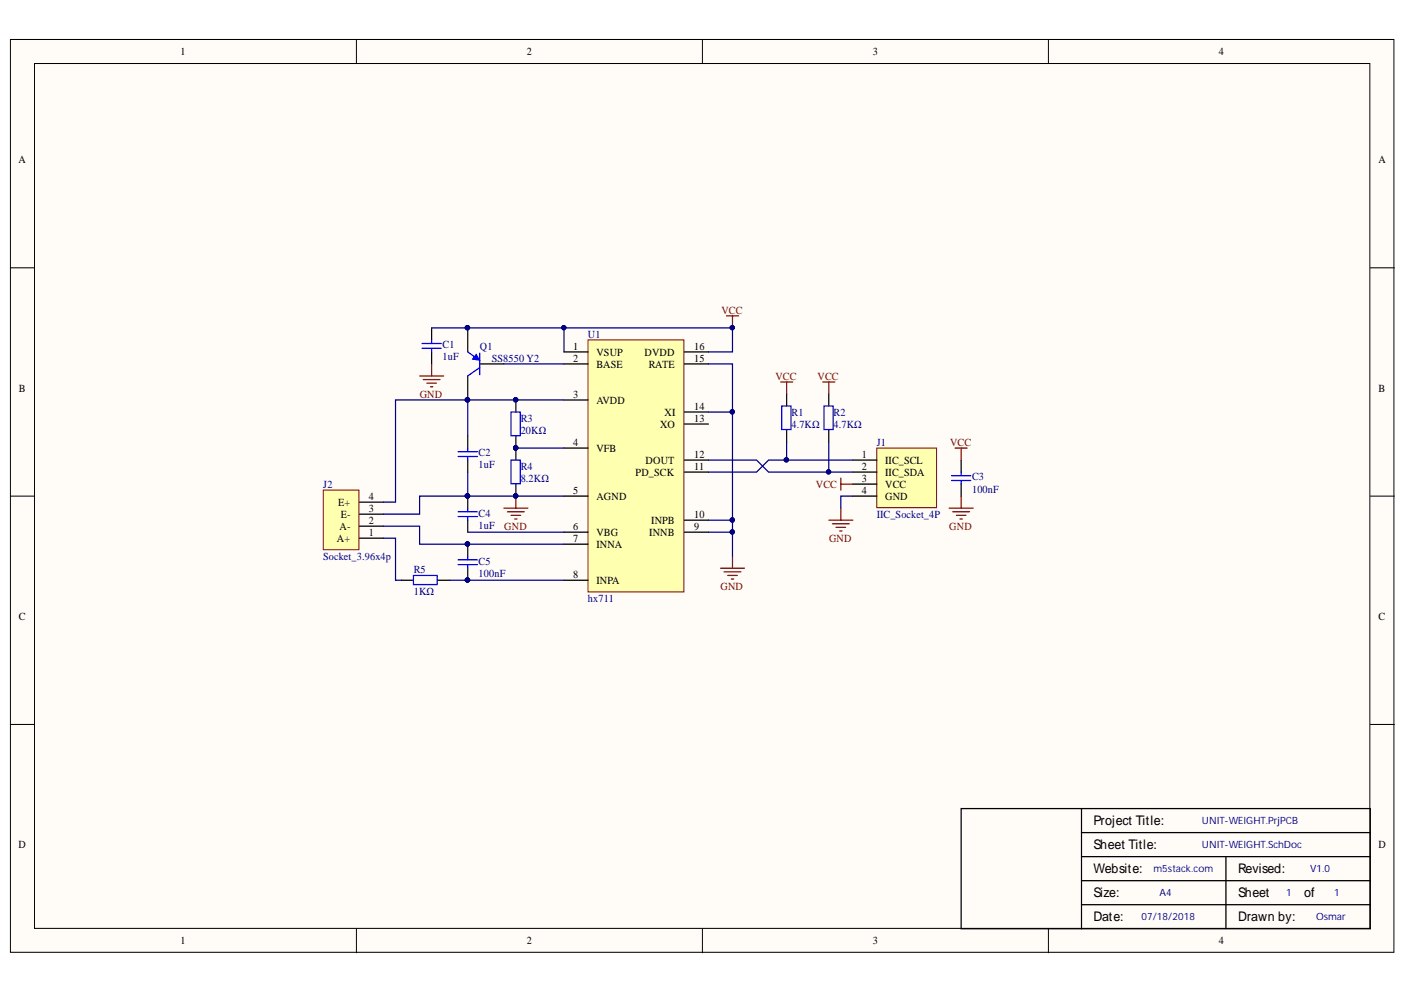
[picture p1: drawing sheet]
<svg xmlns="http://www.w3.org/2000/svg" width="297mm" height="210mm" viewBox="0 0 297 210" stroke-linecap="round" stroke-linejoin="round" font-family="sans-serif">
<defs><g id="words">
<g font-size="2.8">
<text x="231" y="174.4">Project Title:</text>
<text x="231" y="179.5">Sheet Title:</text>
<text x="231" y="184.6">Website:</text>
<text x="261.6" y="184.6">Revised:</text>
<text x="231" y="189.6">Size:</text>
<text x="261.6" y="189.6">Sheet</text>
<text x="275.5" y="189.6">of</text>
<text x="231" y="194.7">Date:</text>
<text x="261.6" y="194.7">Drawn by:</text>
</g>
<g font-size="2.3">
<text x="38.2" y="11.7">1</text>
<text x="111.3" y="11.7">2</text>
<text x="184.4" y="11.7">3</text>
<text x="257.5" y="11.7">4</text>
<text x="3.9" y="34.5">A</text>
<text x="291.3" y="34.5">A</text>
<text x="121.1" y="73.9">1</text>
<text x="121.1" y="76.4">2</text>
<text x="126" y="75.2">VSUP</text>
<text x="126" y="77.7">BASE</text>
<text x="136.1" y="75.2">DVDD</text>
<text x="137.1" y="77.7">RATE</text>
<text x="146.6" y="76.4">15</text>
<text x="146.6" y="73.9">16</text>
<text x="4" y="82.8">B</text>
<text x="291.3" y="82.8">B</text>
<text x="121.1" y="84">3</text>
<text x="126" y="85.3">AVDD</text>
<text x="140.4" y="87.8">XI</text>
<text x="146.6" y="89.1">13</text>
<text x="146.6" y="86.6">14</text>
<text x="121.1" y="94.2">4</text>
<text x="126" y="95.5">VFB</text>
<text x="139.4" y="90.4">XO</text>
<text x="134.3" y="100.5">PD_SCK</text>
<text x="136.4" y="98">DOUT</text>
<text x="146.6" y="99.3">11</text>
<text x="146.6" y="96.7">12</text>
<text x="182.1" y="101.8">3</text>
<text x="182.1" y="99.3">2</text>
<text x="182.1" y="96.7">1</text>
<text x="187" y="100.5">IIC_SDA</text>
<text x="187" y="98">IIC_SCL</text>
<text x="71.4" y="107">E+</text>
<text x="77.9" y="105.7">4</text>
<text x="121.1" y="104.4">5</text>
<text x="126" y="105.7">AGND</text>
<text x="182.1" y="104.4">4</text>
<text x="187" y="103.1">VCC</text>
<text x="187" y="105.7">GND</text>
<text x="71.8" y="112">A-</text>
<text x="72" y="109.5">E-</text>
<text x="77.9" y="108.2">3</text>
<text x="77.9" y="110.8">2</text>
<text x="77.9" y="113.3">1</text>
<text x="121.1" y="112">6</text>
<text x="126" y="113.3">VBG</text>
<text x="137.2" y="113.3">INNB</text>
<text x="137.6" y="110.8">INPB</text>
<text x="146.6" y="112">9</text>
<text x="146.6" y="109.5">10</text>
<text x="71.2" y="114.6">A+</text>
<text x="121.1" y="114.6">7</text>
<text x="126" y="115.8">INNA</text>
<text x="121.1" y="122.2">8</text>
<text x="126" y="123.4">INPA</text>
<text x="4" y="131.1">C</text>
<text x="291.3" y="131.1">C</text>
<text x="3.9" y="179.3">D</text>
<text x="291.3" y="179.3">D</text>
<text x="38.2" y="199.6">1</text>
<text x="111.3" y="199.6">2</text>
<text x="184.4" y="199.6">3</text>
<text x="257.5" y="199.6">4</text>
</g>
<g font-size="2.3" fill="#000080">
<text x="124.2" y="71.4">U1</text>
<text x="93.5" y="73.6">C1</text>
<text x="93.5" y="76.2">1uF</text>
<text x="101.4" y="73.9">Q1</text>
<text x="103.9" y="76.4">SS8550 Y2</text>
<text x="110" y="89.1">R3</text>
<text x="167.2" y="87.8">R1</text>
<text x="176.1" y="87.8">R2</text>
<text x="110" y="91.7">20KΩ</text>
<text x="167.2" y="90.4">4.7KΩ</text>
<text x="176.1" y="90.4">4.7KΩ</text>
<text x="185.2" y="94.2">J1</text>
<text x="101.1" y="96.5">C2</text>
<text x="101.1" y="99">1uF</text>
<text x="110" y="99.3">R4</text>
<text x="110" y="101.8">8.2KΩ</text>
<text x="205.4" y="101.5">C3</text>
<text x="68.3" y="103.1">J2</text>
<text x="205.4" y="104.2">100nF</text>
<text x="101.1" y="109.2">C4</text>
<text x="101.1" y="111.8">1uF</text>
<text x="185.2" y="109.5">IIC_Socket_4P</text>
<text x="68.3" y="118.4">Socket_3.96x4p</text>
<text x="101.1" y="119.4">C5</text>
<text x="87.4" y="121.2">R5</text>
<text x="87.4" y="125.7">1KΩ</text>
<text x="101.1" y="121.9">100nF</text>
<text x="124.2" y="127.2">hx711</text>
</g>
<g font-size="2.3" fill="#800000">
<text x="152.4" y="66.3">VCC</text>
<text x="163.8" y="80.2">VCC</text>
<text x="172.7" y="80.2">VCC</text>
<text x="88.7" y="84">GND</text>
<text x="200.7" y="94.2">VCC</text>
<text x="172.4" y="103.1">VCC</text>
<text x="106.5" y="112">GND</text>
<text x="200.5" y="112">GND</text>
<text x="175.2" y="114.6">GND</text>
<text x="152.2" y="124.7">GND</text>
</g>
<g font-size="2.1" fill="#000080">
<text x="253.9" y="174.2">UNIT-WEIGHT.PrjPCB</text>
<text x="253.9" y="179.2">UNIT-WEIGHT.SchDoc</text>
<text x="243.7" y="184.3">m5stack.com</text>
<text x="276.8" y="184.3">V1.0</text>
<text x="245" y="189.4">A4</text>
<text x="271.7" y="189.4">1</text>
<text x="281.9" y="189.4">1</text>
<text x="241.2" y="194.5">07/18/2018</text>
<text x="278.1" y="194.5">Osmar</text>
</g>
</g></defs>
<g fill="#fffcf8" stroke="#000" stroke-width=".21">
<path d="M2.2 8.3h292.3v193h-292.3z"/>
<path d="M7.3 13.4h282.1v182.8h-282.1z"/>
</g>
<path d="M75.3 8.3v5.1M148.4 8.3v5.1M221.5 8.3v5.1M2.2 56.6h5.1M289.5 56.6h5.1M2.2 104.9h5.1M289.5 104.9h5.1M2.2 153.1h5.1M289.5 153.1h5.1M75.3 196.3v5.1M148.4 196.3v5.1M221.5 196.3v5.1" fill="none" stroke="#000" stroke-width=".21"/>
<path d="M228.5 170.9h-25.4v25.4h25.4M228.5 170.9h61v25.4h-61M228.5 176h61M228.5 170.9v25.4M228.5 191.2h61M228.5 186.2h61M228.5 181.1h61M259 181.1v15.2" fill="none" stroke="#000" stroke-width=".26"/>
<path d="M124.2 71.9h20.3v53.2h-20.3z" fill="#ffffb0" stroke="#800000" stroke-width=".21"/>
<g fill="none" stroke="#000" stroke-width=".26">
<path d="M98.8 69.3v5.1M98.8 79.5v5.1M101.4 76.9h5M119.2 74.4h5M119.2 76.9h5M144.6 74.4h5.1M144.6 76.9h5.1M119.2 84.6h5M119.2 94.7h5M144.6 99.8h5.1M144.6 97.3h5.1M144.6 89.6h5.1"/>
<path d="M144.6 87.1h5.1M119.2 104.9h5M119.2 112.5h5M119.2 115h5M144.6 112.5h5.1M144.6 110h5.1M119.2 122.7h5"/>
</g>
<path d="M154.8 117.6v2.5M152.2 120.1h5.1M153 120.9h3.5M153.7 121.6h2.1M154.5 122.4h.5" fill="none" stroke="#800000" stroke-width=".26"/>
<g fill="#000080" stroke="#000080" stroke-width=".21">
<circle cx="98.8" cy="84.5" r=".46"/>
<circle cx="98.8" cy="69.3" r=".46"/>
</g>
<path d="M98.8 74.4l1.8 1.3M101.4 74.6v4.6M101.4 77.7l-2.6 1.8" fill="none" stroke="#00f" stroke-width=".26"/>
<path d="M100.6 74.9l.8 1.3-1.6-.3z" fill="#00f"/>
<path d="M100.6 74.9l.8 1.3-1.6-.3z" fill="none" stroke="#00f" stroke-width=".21"/>
<g fill="#000080" stroke="#000080" stroke-width=".21">
<circle cx="98.8" cy="84.5" r=".46"/>
<circle cx="98.8" cy="69.3" r=".46"/>
<circle cx="108.9" cy="94.7" r=".46"/>
<circle cx="108.9" cy="84.5" r=".46"/>
<circle cx="108.9" cy="104.8" r=".46"/>
<circle cx="98.8" cy="104.8" r=".46"/>
<circle cx="98.8" cy="122.6" r=".46"/>
<circle cx="98.8" cy="115" r=".46"/>
</g>
<path d="M88.6 79.5h5.1M91.2 76.9v2.6M89.4 80.2h3.6M90.2 81h2M90.9 81.8h.5" fill="none" stroke="#800000" stroke-width=".26"/>
<g fill="none" stroke="#000" stroke-width=".26">
<path d="M91.2 69.3v2.6M91.2 74.4v2.5M98.8 92.2v2.5M98.8 97.3v2.5M109 84.6v2.5M109 92.2v5.1M98.8 104.9v2.5M98.8 110v2.5M98.8 115v2.6M109 102.3v2.6M84.8 122.7h2.6M92.5 122.7h2.5"/>
<path d="M98.8 120.1v2.6"/>
</g>
<g fill="none" stroke="#00f" stroke-width=".26">
<path d="M89.2 72.6h4M89.2 73.6h4M91.2 71.9v.7M91.2 73.6v.8M96.8 95.5h4M96.8 96.5h4M98.8 94.7v.8M98.8 96.5v.8M107.9 87.1h2v5h-2zM107.9 97.3h2v5h-2zM96.8 108.2h4M96.8 109.2h4"/>
<path d="M96.8 118.3h4M96.8 119.4h4M98.8 107.4v.8M98.8 109.2v.8M98.8 117.6v.7M98.8 119.4v.7M87.3 121.6h5.1v2h-5.1z"/>
</g>
<path d="M68.3 103.6h7.5v12.6h-7.5z" fill="#ffffb0" stroke="#800000" stroke-width=".21"/>
<path d="M75.9 106.1h5.1M75.9 108.7h5.1M75.9 111.2h5.1M75.9 113.8h5.1" fill="none" stroke="#000" stroke-width=".26"/>
<path d="M106.4 107.4h5.1M107.2 108.2h3.6M108 108.9h2M108.7 109.7h.5M109 104.9v2.5" fill="none" stroke="#800000" stroke-width=".26"/>
<circle cx="108.9" cy="104.8" r=".46" fill="#000080" stroke="#000080" stroke-width=".21"/>
<path d="M185.2 94.7h12.7v12.6h-12.7z" fill="#ffffb0" stroke="#800000" stroke-width=".21"/>
<path d="M166.2 83.3v2.5M166.2 90.9v2.5M175.1 83.3v2.5M175.1 90.9v2.5M180.2 99.8h5.1M180.2 97.3h5.1M203.1 97.3v2.5M180.2 102.3h5.1M180.2 104.9h5.1M203.1 102.3v2.6" fill="none" stroke="#000" stroke-width=".26"/>
<path d="M165.1 85.8h2v5h-2zM174.1 85.8h1.9v5h-1.9zM203.1 99.8v.8M201 100.6h4.1M201 101.6h4.1M203.1 101.6v.7" fill="none" stroke="#00f" stroke-width=".26"/>
<g fill="none" stroke="#800000" stroke-width=".26">
<path d="M153.5 66.8h2.5M154.8 66.8v2.5M164.9 80.7h2.6M166.2 80.7v2.6M173.8 80.7h2.6M175.1 80.7v2.6M201.8 94.7h2.5M203.1 94.7v2.6M175.1 110h5.1M175.9 110.7h3.5M176.6 111.5h2M177.4 112.2h.5"/>
<path d="M177.6 101.1v2.5M177.6 107.4v2.6M177.6 102.3h2.6M200.5 107.4h5.1M201.3 108.2h3.5M202 108.9h2.1M202.8 109.7h.5M203.1 104.9v2.5"/>
</g>
<g fill="#000080" stroke="#000080" stroke-width=".21">
<circle cx="154.7" cy="69.3" r=".46"/>
<circle cx="154.7" cy="87.1" r=".46"/>
<circle cx="154.7" cy="109.9" r=".46"/>
<circle cx="154.7" cy="112.4" r=".46"/>
<circle cx="119.1" cy="69.3" r=".46"/>
<circle cx="98.8" cy="69.3" r=".46"/>
<circle cx="108.9" cy="94.7" r=".46"/>
<circle cx="98.8" cy="104.8" r=".46"/>
<circle cx="108.9" cy="104.8" r=".46"/>
<circle cx="98.8" cy="84.5" r=".46"/>
<circle cx="98.8" cy="115" r=".46"/>
<circle cx="98.8" cy="122.6" r=".46"/>
<circle cx="108.9" cy="84.5" r=".46"/>
<circle cx="175" cy="99.7" r=".46"/>
<circle cx="166.1" cy="97.2" r=".46"/>
</g>
<g fill="none" stroke="#000080" stroke-width=".26">
<path d="M91.2 69.3h28v5.1M106.4 76.9h12.8M119.2 69.3h35.6v5.1h-5.1M149.7 76.9h5.1v10.2M98.8 84.6v7.6M98.8 99.8v5.1M109 94.7h10.2M119.2 84.6h-35.6v21.5h-2.6M149.7 87.1h5.1v30.5M149.7 97.3h10.1l2.6 2.5h17.8M166.2 93.4v3.9M175.1 93.4v6.4"/>
<path d="M180.2 97.3h-17.8l-2.6 2.5h-10.1M81 111.2h7.6v3.8h30.6M81 113.8h2.6v8.9h1.2M98.8 104.9h20.4M98.8 104.9h-10.2v3.8h-7.6M98.8 112.5h20.4M149.7 112.5h5.1M149.7 110h5.1M180.2 104.9h-2.6v2.5M95 122.7h24.2"/>
</g>
<use href="#words"/>
</svg>
